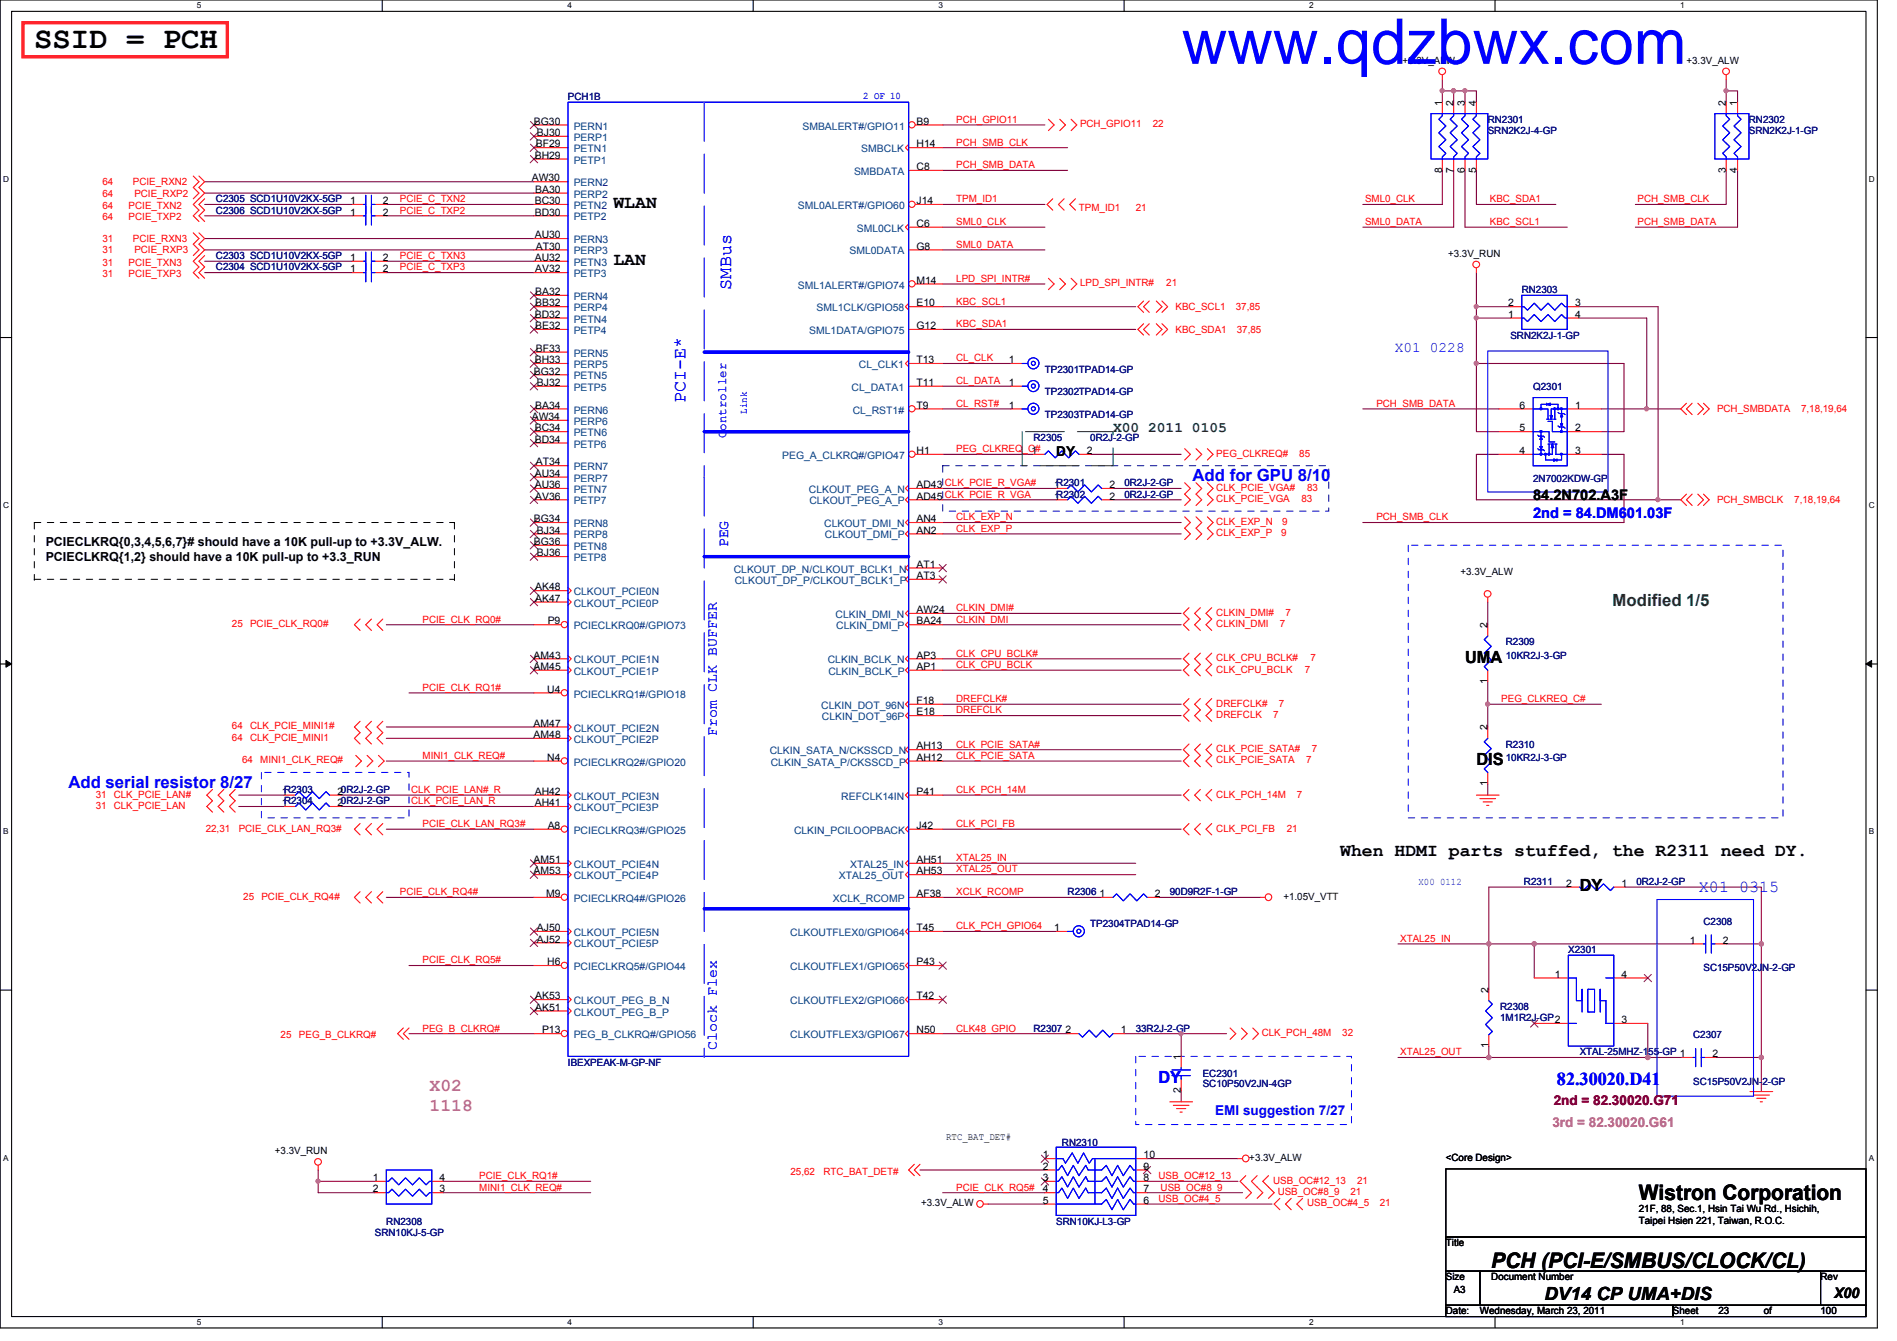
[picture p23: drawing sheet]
<svg xmlns="http://www.w3.org/2000/svg" width="297mm" height="210mm" viewBox="0 0 297 210" stroke-linecap="round" stroke-linejoin="round" font-family="sans-serif">
<defs><g id="words">
<text font-size="9.9" fill="#00f" x="185" y="10">www.qdzbwx.com</text>
<text font-size="4.8" x="5.4" y="7.6">SSID = PCH</text>
<g font-size="3.3">
<text x="256.6" y="187.9">Wistron Corporation</text>
<text x="233.5" y="198.5">PCH (PCI-E/SMBUS/CLOCK/CL)</text>
</g>
<g font-size="2.8">
<text x="96.1" y="32.6">WLAN</text>
<text x="96.1" y="41.5">LAN</text>
<text x="209.8" y="133.9">When HDMI parts stuffed, the R2311 need DY.</text>
<text x="241.8" y="203.5">DV14 CP UMA+DIS</text>
</g>
<g font-size="2.8" fill="#00f">
<text x="114.5" y="45.3" transform="rotate(-90 114.5 45.3)">SMBus</text>
<text x="107.4" y="63.1" transform="rotate(-90 107.4 63.1)">PCI-E*</text>
<text x="243.8" y="169.9">82.30020.D41</text>
</g>
<g font-size="2.8" fill="#f0f">
<text x="67.3" y="170.7">X02</text>
<text x="67.3" y="173.9">1118</text>
</g>
<g font-size="2.6" fill="#00f">
<text x="186.7" y="75.3">Add for GPU 8/10</text>
<text x="10.7" y="123.3">Add serial resistor 8/27</text>
<text x="266" y="139.6">X01 0315</text>
<text x="181.4" y="169.5">DY</text>
</g>
<text font-size="2.6" fill="#008000" x="252.5" y="94.9">Modified 1/5</text>
<g font-size="2.6">
<text x="229.4" y="103.8">UMA</text>
<text x="231.2" y="119.8">DIS</text>
<text x="247.4" y="139.5">DY</text>
</g>
<g font-size="2.3" fill="#00f">
<text x="218.4" y="55">X01 0228</text>
<text x="240.1" y="81.1">2nd = 84.DM601.03F</text>
<text x="114" y="85.7" transform="rotate(-90 114 85.7)">PEG</text>
<text x="112.2" y="115.2" transform="rotate(-90 112.2 115.2)">From CLK BUFFER</text>
<text x="112.2" y="164.3" transform="rotate(-90 112.2 164.3)">Clock Flex</text>
</g>
<text font-size="2.3" fill="#008000" x="174.3" y="67.6">X00 2011 0105</text>
<g font-size="2.3">
<text x="240.1" y="78.2">84.2N702.A3F</text>
<text x="287.2" y="203.2">X00</text>
</g>
<text font-size="2.1" x="165.4" y="71.3">DY</text>
<text font-size="2.1" fill="#800000" x="243.3" y="173">2nd = 82.30020.G71</text>
<text font-size="2.1" fill="#00f" x="190.3" y="174.5">EMI suggestion 7/27</text>
<text font-size="2.1" fill="#f0f" x="243.1" y="176.4">3rd = 82.30020.G61</text>
<text font-size="1.9" fill="#00f" x="113.7" y="68.6" transform="rotate(-90 113.7 68.6)">Controller</text>
<g font-size="1.9">
<text x="7.2" y="85.4">PCIECLKRQ{0,3,4,5,6,7}# should have a 10K pull-up to +3.3V_ALW.</text>
<text x="7.2" y="87.8">PCIECLKRQ{1,2} should have a 10K pull-up to +3.3_RUN</text>
</g>
<g font-size="1.6">
<text x="219.6" y="10">+3.3V_ALW</text>
<text x="264.1" y="10">+3.3V_ALW</text>
<text x="225.8" y="16.6" transform="rotate(-90 225.8 16.6)">1</text>
<text x="227.6" y="16.6" transform="rotate(-90 227.6 16.6)">2</text>
<text x="229.4" y="16.6" transform="rotate(-90 229.4 16.6)">3</text>
<text x="231.1" y="16.6" transform="rotate(-90 231.1 16.6)">4</text>
<text x="270.3" y="16.6" transform="rotate(-90 270.3 16.6)">2</text>
<text x="272" y="16.6" transform="rotate(-90 272 16.6)">1</text>
<text x="83.6" y="19.5">BG30</text>
<text x="83.9" y="23.1">BF29</text>
<text x="84.1" y="21.3">BJ30</text>
<text x="143.5" y="23.1">H14</text>
<text x="143.5" y="19.5">B9</text>
<text x="83.3" y="28.4">AW30</text>
<text x="83.7" y="24.8">BH29</text>
<text x="143.5" y="26.6">C8</text>
<text x="225.8" y="27" transform="rotate(-90 225.8 27)">8</text>
<text x="227.6" y="27" transform="rotate(-90 227.6 27)">7</text>
<text x="229.4" y="27" transform="rotate(-90 229.4 27)">6</text>
<text x="231.1" y="27" transform="rotate(-90 231.1 27)">5</text>
<text x="270.3" y="27" transform="rotate(-90 270.3 27)">3</text>
<text x="272" y="27" transform="rotate(-90 272 27)">4</text>
<text x="54.8" y="32">1</text>
<text x="54.8" y="33.7">1</text>
<text x="59.9" y="32">2</text>
<text x="59.9" y="33.7">2</text>
<text x="83.7" y="32">BC30</text>
<text x="83.7" y="33.7">BD30</text>
<text x="83.8" y="30.2">BA30</text>
<text x="143.5" y="35.5">C6</text>
<text x="143.5" y="32">J14</text>
<text x="54.8" y="40.9">1</text>
<text x="59.9" y="40.9">2</text>
<text x="83.7" y="37.3">AU30</text>
<text x="83.7" y="40.9">AU32</text>
<text x="83.9" y="39.1">AT30</text>
<text x="143.5" y="39.1">G8</text>
<text x="226.7" y="40.2">+3.3V_RUN</text>
<text x="54.8" y="42.6">1</text>
<text x="59.9" y="42.6">2</text>
<text x="83.8" y="46.2">BA32</text>
<text x="83.8" y="48">BB32</text>
<text x="83.8" y="42.6">AV32</text>
<text x="143.5" y="48">E10</text>
<text x="143.5" y="44.4">M14</text>
<text x="236.2" y="48">2</text>
<text x="246.6" y="48">3</text>
<text x="83.7" y="49.7">BD32</text>
<text x="83.8" y="51.5">BE32</text>
<text x="143.5" y="51.5">G12</text>
<text x="236.2" y="49.7">1</text>
<text x="246.6" y="49.7">4</text>
<text x="83.6" y="58.6">BG32</text>
<text x="83.7" y="56.9">BH33</text>
<text x="83.9" y="55.1">BF33</text>
<text x="143.5" y="56.9">T13</text>
<text x="157.9" y="56.9">1</text>
<text x="83.3" y="65.7">AW34</text>
<text x="83.8" y="64">BA34</text>
<text x="84.1" y="60.4">BJ32</text>
<text x="143.5" y="60.4">T11</text>
<text x="143.5" y="64">T9</text>
<text x="157.9" y="60.4">1</text>
<text x="157.9" y="64">1</text>
<text x="238" y="64">6</text>
<text x="246.6" y="64">1</text>
<text x="83.7" y="67.5">BC34</text>
<text x="83.7" y="69.3">BD34</text>
<text x="143.5" y="71.1">H1</text>
<text x="161.5" y="71.1">1</text>
<text x="170.2" y="71.1">2</text>
<text x="238" y="71.1">4</text>
<text x="238" y="67.5">5</text>
<text x="246.6" y="67.5">2</text>
<text x="246.6" y="71.1">3</text>
<text x="83.7" y="74.6">AU34</text>
<text x="83.7" y="76.4">AU36</text>
<text x="83.9" y="72.9">AT34</text>
<text x="143.5" y="76.4">AD43</text>
<text x="165.1" y="76.4">1R2301</text>
<text x="173.7" y="76.4">2</text>
<text x="83.6" y="81.7">BG34</text>
<text x="83.8" y="78.2">AV36</text>
<text x="84.1" y="83.5">BJ34</text>
<text x="143.5" y="83.5">AN2</text>
<text x="143.5" y="78.2">AD45</text>
<text x="143.5" y="81.7">AN4</text>
<text x="165.1" y="78.2">1R2302</text>
<text x="173.7" y="78.2">2</text>
<text x="83.6" y="85.3">BG36</text>
<text x="84.1" y="87.1">BJ36</text>
<text x="143.5" y="88.9">AT1</text>
<text x="83.8" y="92.4">AK48</text>
<text x="83.8" y="94.2">AK47</text>
<text x="143.5" y="96">AW24</text>
<text x="143.5" y="90.6">AT3</text>
<text x="228.7" y="90">+3.3V_ALW</text>
<text x="85.8" y="97.7">P9</text>
<text x="143.5" y="97.7">BA24</text>
<text x="232.9" y="98.3" transform="rotate(-90 232.9 98.3)">2</text>
<text x="83.6" y="103.1">AM43</text>
<text x="83.6" y="104.9">AM45</text>
<text x="143.5" y="104.9">AP1</text>
<text x="143.5" y="103.1">AP3</text>
<text x="232.9" y="107" transform="rotate(-90 232.9 107)">1</text>
<text x="83.6" y="113.7">AM47</text>
<text x="85.7" y="108.4">U4</text>
<text x="143.5" y="112">E18</text>
<text x="143.5" y="110.2">F18</text>
<text x="83.6" y="115.5">AM48</text>
<text x="85.7" y="119.1">N4</text>
<text x="143.5" y="119.1">AH12</text>
<text x="143.5" y="117.3">AH13</text>
<text x="232.9" y="114.3" transform="rotate(-90 232.9 114.3)">2</text>
<text x="44.2" y="124.4">1R2303</text>
<text x="52.8" y="124.4">20R2J-2-GP</text>
<text x="83.7" y="124.4">AH42</text>
<text x="143.5" y="124.4">P41</text>
<text x="232.9" y="123" transform="rotate(-90 232.9 123)">1</text>
<text x="44.2" y="126.2">1R2304</text>
<text x="52.8" y="126.2">20R2J-2-GP</text>
<text x="83.7" y="126.2">AH41</text>
<text x="85.8" y="129.8">A8</text>
<text x="143.5" y="129.8">J42</text>
<text x="83.6" y="135.1">AM51</text>
<text x="83.6" y="136.9">AM53</text>
<text x="143.5" y="135.1">AH51</text>
<text x="143.5" y="136.9">AH53</text>
<text x="85.5" y="140.4">M9</text>
<text x="143.5" y="140.4">AF38</text>
<text x="172.2" y="140.4">1</text>
<text x="180.8" y="140.4">2</text>
<text x="201" y="140.8">+1.05V_VTT</text>
<text x="245.2" y="138.8">2</text>
<text x="253.9" y="138.8">1</text>
<text x="84.1" y="145.8">AJ50</text>
<text x="84.1" y="147.5">AJ52</text>
<text x="143.5" y="145.8">T45</text>
<text x="165.1" y="145.8">1</text>
<text x="264.6" y="147.7">1</text>
<text x="269.7" y="147.7">2</text>
<text x="85.7" y="151.1">H6</text>
<text x="143.5" y="151.1">P43</text>
<text x="233.1" y="155.4" transform="rotate(-90 233.1 155.4)">2</text>
<text x="243.5" y="153">1</text>
<text x="253.9" y="153">4</text>
<text x="83.8" y="158.2">AK51</text>
<text x="83.8" y="156.4">AK53</text>
<text x="84.9" y="161.8">P13</text>
<text x="143.5" y="156.4">T42</text>
<text x="143.5" y="161.8">N50</text>
<text x="166.8" y="161.8">2</text>
<text x="175.5" y="161.8">1</text>
<text x="253.9" y="160.1">3</text>
<text x="184.9" y="165.9" transform="rotate(-90 184.9 165.9)">1</text>
<text x="233.1" y="164.1" transform="rotate(-90 233.1 164.1)">1</text>
<text x="268.1" y="165.5">2</text>
<text x="184.9" y="171" transform="rotate(-90 184.9 171)">2</text>
<text x="148.2" y="178.5">RTC_BAT_DET#</text>
<text x="43" y="180.7">+3.3V_RUN</text>
<text x="58.4" y="184.9">1</text>
<text x="68.8" y="184.9">4</text>
<text x="163.3" y="181.3">1</text>
<text x="163.3" y="183.1">2</text>
<text x="163.3" y="184.9">3</text>
<text x="179.1" y="184.9">8</text>
<text x="179.1" y="183.1">9</text>
<text x="179.1" y="181.3">10</text>
<text x="195.6" y="181.7">+3.3V_ALW</text>
<text x="226.4" y="181.7">&lt;Core Design&gt;</text>
<text x="58.4" y="186.6">2</text>
<text x="68.8" y="186.6">3</text>
<text x="144.2" y="188.8">+3.3V_ALW</text>
<text x="163.3" y="186.6">4</text>
<text x="163.3" y="188.4">5</text>
<text x="179.1" y="188.4">6</text>
<text x="179.1" y="186.6">7</text>
<text x="256.6" y="189.7">21F, 88, Sec.1, Hsin Tai Wu Rd., Hsichih,</text>
<text x="256.6" y="191.6">Taipei Hsien 221, Taiwan, R.O.C.</text>
<text x="226.4" y="195.1">Title</text>
<text x="226.4" y="200.4">Size</text>
<text x="227.6" y="202.4">A3</text>
<text x="233.5" y="200.4">Document Number</text>
<text x="285.1" y="200.4">Rev</text>
<text x="226.4" y="205.7">Date:</text>
<text x="231.7" y="205.7">Wednesday, March 23, 2011</text>
<text x="262" y="205.7">Sheet</text>
<text x="269.1" y="205.7">23</text>
<text x="276.2" y="205.7">of</text>
<text x="285.1" y="205.7">100</text>
</g>
<g font-size="1.6" fill="#000080">
<text x="88.9" y="15.7">PCH1B</text>
<text x="233" y="19.2">RN2301</text>
<text x="233" y="21">SRN2K2J-4-GP</text>
<text x="273.9" y="19.2">RN2302</text>
<text x="273.9" y="21">SRN2K2J-1-GP</text>
<text x="33.8" y="31.7">C2305 SCD1U10V2KX-5GP</text>
<text x="33.8" y="33.4">C2306 SCD1U10V2KX-5GP</text>
<text x="33.8" y="40.6">C2303 SCD1U10V2KX-5GP</text>
<text x="33.8" y="42.3">C2304 SCD1U10V2KX-5GP</text>
<text x="238.3" y="45.9">RN2303</text>
<text x="236.5" y="53">SRN2K2J-1-GP</text>
<text x="163.6" y="58.3">TP2301TPAD14-GP</text>
<text x="163.6" y="61.9">TP2302TPAD14-GP</text>
<text x="163.6" y="65.4">TP2303TPAD14-GP</text>
<text x="240.1" y="61">Q2301</text>
<text x="161.8" y="69">R2305</text>
<text x="170.7" y="69">0R2J-2-GP</text>
<text x="176.1" y="76.1">0R2J-2-GP</text>
<text x="176.1" y="77.9">0R2J-2-GP</text>
<text x="240.1" y="75.4">2N7002KDW-GP</text>
<text x="235.8" y="101">R2309</text>
<text x="235.8" y="103.1">10KR2J-3-GP</text>
<text x="235.8" y="117">R2310</text>
<text x="235.8" y="119.1">10KR2J-3-GP</text>
<text x="167.2" y="140.1">R2306</text>
<text x="183.2" y="140.1">90D9R2F-1-GP</text>
<text x="238.6" y="138.5">R2311</text>
<text x="256.2" y="138.5">0R2J-2-GP</text>
<text x="170.7" y="145.1">TP2304TPAD14-GP</text>
<text x="245.6" y="149.2">X2301</text>
<text x="266.7" y="144.7">C2308</text>
<text x="266.7" y="152">SC15P50V2JN-2-GP</text>
<text x="161.8" y="161.5">R2307</text>
<text x="177.8" y="161.5">33R2J-2-GP</text>
<text x="234.9" y="158.1">R2308</text>
<text x="234.9" y="159.9">1M1R2J-GP2</text>
<text x="88.9" y="166.8">IBEXPEAK-M-GP-NF</text>
<text x="247.4" y="165.2">XTAL-25MHZ-155-GP 1</text>
<text x="265.1" y="162.5">C2307</text>
<text x="188.3" y="168.6">EC2301</text>
<text x="188.3" y="170.2">SC10P50V2JN-4GP</text>
<text x="265.1" y="169.8">SC15P50V2JN-2-GP</text>
<text x="166.3" y="179.4">RN2310</text>
<text x="60.5" y="191.7">RN2308</text>
<text x="165.4" y="191.7">SRN10KJ-L3-GP</text>
<text x="58.7" y="193.5">SRN10KJ-5-GP</text>
</g>
<g font-size="1.6" fill="#00f">
<text x="135.2" y="15.5">2 OF 10</text>
<text x="117" y="64.7" transform="rotate(-90 117 64.7)">Link</text>
<text x="222.1" y="138.5">X00 0112</text>
</g>
<g font-size="1.6" fill="#004080">
<text x="89.8" y="20.3">PERN1</text>
<text x="89.8" y="22.1">PERP1</text>
<text x="89.8" y="23.8">PETN1</text>
<text x="125.6" y="20.3">SMBALERT#/GPIO11</text>
<text x="134.9" y="23.8">SMBCLK</text>
<text x="89.8" y="29.2">PERN2</text>
<text x="89.8" y="25.6">PETP1</text>
<text x="133.7" y="27.4">SMBDATA</text>
<text x="89.8" y="30.9">PERP2</text>
<text x="89.8" y="32.7">PETN2</text>
<text x="89.8" y="34.5">PETP2</text>
<text x="124.9" y="32.7">SML0ALERT#/GPIO60</text>
<text x="89.8" y="38.1">PERN3</text>
<text x="89.8" y="39.8">PERP3</text>
<text x="89.8" y="41.6">PETN3</text>
<text x="133" y="39.8">SML0DATA</text>
<text x="134.2" y="36.3">SML0CLK</text>
<text x="89.8" y="46.9">PERN4</text>
<text x="89.8" y="43.4">PETP3</text>
<text x="124.9" y="45.2">SML1ALERT#/GPIO74</text>
<text x="89.8" y="48.7">PERP4</text>
<text x="89.8" y="50.5">PETN4</text>
<text x="89.8" y="52.3">PETP4</text>
<text x="126.7" y="52.3">SML1DATA/GPIO75</text>
<text x="127.8" y="48.7">SML1CLK/GPIO58</text>
<text x="89.8" y="55.8">PERN5</text>
<text x="89.8" y="57.6">PERP5</text>
<text x="89.8" y="59.4">PETN5</text>
<text x="134.5" y="57.6">CL_CLK1</text>
<text x="89.8" y="64.7">PERN6</text>
<text x="89.8" y="61.2">PETP5</text>
<text x="133.3" y="61.2">CL_DATA1</text>
<text x="133.5" y="64.7">CL_RST1#</text>
<text x="89.8" y="66.5">PERP6</text>
<text x="89.8" y="68.3">PETN6</text>
<text x="89.8" y="70.1">PETP6</text>
<text x="122.5" y="71.8">PEG_A_CLKRQ#/GPIO47</text>
<text x="89.8" y="73.6">PERN7</text>
<text x="89.8" y="75.4">PERP7</text>
<text x="89.8" y="77.2">PETN7</text>
<text x="126.7" y="77.2">CLKOUT_PEG_A_N</text>
<text x="89.8" y="82.5">PERN8</text>
<text x="89.8" y="79">PETP7</text>
<text x="126.7" y="79">CLKOUT_PEG_A_P</text>
<text x="129.1" y="82.5">CLKOUT_DMI_N</text>
<text x="89.8" y="84.3">PERP8</text>
<text x="89.8" y="86.1">PETN8</text>
<text x="89.8" y="87.8">PETP8</text>
<text x="114.9" y="89.6">CLKOUT_DP_N/CLKOUT_BCLK1_N</text>
<text x="129.2" y="84.3">CLKOUT_DMI_P</text>
<text x="89.8" y="93.2">CLKOUT_PCIE0N</text>
<text x="89.8" y="95">CLKOUT_PCIE0P</text>
<text x="115.1" y="91.4">CLKOUT_DP_P/CLKOUT_BCLK1_P</text>
<text x="89.8" y="98.5">PCIECLKRQ0#/GPIO73</text>
<text x="130.8" y="96.7">CLKIN_DMI_N</text>
<text x="130.9" y="98.5">CLKIN_DMI_P</text>
<text x="89.8" y="103.8">CLKOUT_PCIE1N</text>
<text x="89.8" y="105.6">CLKOUT_PCIE1P</text>
<text x="129.6" y="103.8">CLKIN_BCLK_N</text>
<text x="129.7" y="105.6">CLKIN_BCLK_P</text>
<text x="89.8" y="109.2">PCIECLKRQ1#/GPIO18</text>
<text x="128.6" y="111">CLKIN_DOT_96N</text>
<text x="128.7" y="112.7">CLKIN_DOT_96P</text>
<text x="89.8" y="114.5">CLKOUT_PCIE2N</text>
<text x="89.8" y="116.3">CLKOUT_PCIE2P</text>
<text x="89.8" y="119.8">PCIECLKRQ2#/GPIO20</text>
<text x="120.5" y="118.1">CLKIN_SATA_N/CKSSCD_N</text>
<text x="120.7" y="119.8">CLKIN_SATA_P/CKSSCD_P</text>
<text x="89.8" y="125.2">CLKOUT_PCIE3N</text>
<text x="131.7" y="125.2">REFCLK14IN</text>
<text x="89.8" y="127">CLKOUT_PCIE3P</text>
<text x="89.8" y="130.5">PCIECLKRQ3#/GPIO25</text>
<text x="124.3" y="130.5">CLKIN_PCILOOPBACK</text>
<text x="89.8" y="135.8">CLKOUT_PCIE4N</text>
<text x="89.8" y="137.6">CLKOUT_PCIE4P</text>
<text x="131.4" y="137.6">XTAL25_OUT</text>
<text x="133.1" y="135.8">XTAL25_IN</text>
<text x="89.8" y="141.2">PCIECLKRQ4#/GPIO26</text>
<text x="130.4" y="141.2">XCLK_RCOMP</text>
<text x="89.8" y="146.5">CLKOUT_PCIE5N</text>
<text x="89.8" y="148.3">CLKOUT_PCIE5P</text>
<text x="123.7" y="146.5">CLKOUTFLEX0/GPIO64</text>
<text x="89.8" y="151.8">PCIECLKRQ5#/GPIO44</text>
<text x="123.7" y="151.8">CLKOUTFLEX1/GPIO65</text>
<text x="89.8" y="159">CLKOUT_PEG_B_P</text>
<text x="89.8" y="157.2">CLKOUT_PEG_B_N</text>
<text x="123.7" y="157.2">CLKOUTFLEX2/GPIO66</text>
<text x="89.8" y="162.5">PEG_B_CLKRQ#/GPIO56</text>
<text x="123.7" y="162.5">CLKOUTFLEX3/GPIO67</text>
</g>
<g font-size="1.6" fill="#f00">
<text x="149.7" y="22.8">PCH_SMB_CLK</text>
<text x="149.7" y="19.2">PCH_GPIO11</text>
<text x="169.1" y="19.9">PCH_GPIO11</text>
<text x="180.5" y="19.9">22</text>
<text x="16" y="29">64</text>
<text x="20.8" y="29">PCIE_RXN2</text>
<text x="149.7" y="26.3">PCH_SMB_DATA</text>
<text x="16" y="30.8">64</text>
<text x="16" y="32.7">64</text>
<text x="16" y="34.5">64</text>
<text x="20.1" y="32.7">PCIE_TXN2</text>
<text x="20.1" y="34.5">PCIE_TXP2</text>
<text x="21" y="30.8">PCIE_RXP2</text>
<text x="62.6" y="33.4">PCIE_C_TXP2</text>
<text x="62.6" y="31.7">PCIE_C_TXN2</text>
<text x="149.7" y="31.7">TPM_ID1</text>
<text x="149.7" y="35.2">SML0_CLK</text>
<text x="168.9" y="33.1">TPM_ID1</text>
<text x="177.8" y="33.1">21</text>
<text x="213.7" y="35.2">SML0_DATA</text>
<text x="213.7" y="31.7">SML0_CLK</text>
<text x="233.3" y="35.2">KBC_SCL1</text>
<text x="233.3" y="31.7">KBC_SDA1</text>
<text x="256.4" y="35.2">PCH_SMB_DATA</text>
<text x="256.4" y="31.7">PCH_SMB_CLK</text>
<text x="16" y="39.7">31</text>
<text x="16" y="37.9">31</text>
<text x="16" y="41.6">31</text>
<text x="20.1" y="41.6">PCIE_TXN3</text>
<text x="20.8" y="37.9">PCIE_RXN3</text>
<text x="21" y="39.7">PCIE_RXP3</text>
<text x="62.6" y="40.6">PCIE_C_TXN3</text>
<text x="149.7" y="38.8">SML0_DATA</text>
<text x="16" y="43.4">31</text>
<text x="20.1" y="43.4">PCIE_TXP3</text>
<text x="62.6" y="42.3">PCIE_C_TXP3</text>
<text x="149.7" y="44.1">LPD_SPI_INTR#</text>
<text x="149.7" y="47.7">KBC_SCL1</text>
<text x="169.1" y="44.8">LPD_SPI_INTR#</text>
<text x="182.6" y="44.8">21</text>
<text x="149.7" y="51.2">KBC_SDA1</text>
<text x="184.1" y="52.1">KBC_SDA1</text>
<text x="184.1" y="48.6">KBC_SCL1</text>
<text x="193.5" y="48.6">37,85</text>
<text x="193.7" y="52.1">37,85</text>
<text x="149.7" y="56.6">CL_CLK</text>
<text x="149.7" y="60.1">CL_DATA</text>
<text x="149.7" y="63.7">CL_RST#</text>
<text x="215.5" y="63.7">PCH_SMB_DATA</text>
<text x="268.9" y="64.6">PCH_SMBDATA</text>
<text x="282" y="64.6">7,18,19,64</text>
<text x="149.7" y="70.8">PEG_CLKREQ_C#</text>
<text x="190.5" y="71.5">PEG_CLKREQ#</text>
<text x="203.4" y="71.5">85</text>
<text x="148" y="76.1">CLK_PCIE_R_VGA#</text>
<text x="148" y="77.9">CLK_PCIE_R_VGA</text>
<text x="190.5" y="76.8">CLK_PCIE_VGA#</text>
<text x="204.7" y="76.8">83</text>
<text x="149.7" y="81.4">CLK_EXP_N</text>
<text x="149.7" y="83.2">CLK_EXP_P</text>
<text x="190.5" y="82.2">CLK_EXP_N</text>
<text x="190.5" y="83.9">CLK_EXP_P</text>
<text x="190.5" y="78.6">CLK_PCIE_VGA</text>
<text x="200.6" y="83.9">9</text>
<text x="200.8" y="82.2">9</text>
<text x="203.8" y="78.6">83</text>
<text x="215.5" y="81.4">PCH_SMB_CLK</text>
<text x="268.9" y="78.8">PCH_SMBCLK</text>
<text x="281" y="78.8">7,18,19,64</text>
<text x="149.7" y="95.7">CLKIN_DMI#</text>
<text x="36.3" y="98.2">25</text>
<text x="39.2" y="98.2">PCIE_CLK_RQ0#</text>
<text x="66.2" y="97.5">PCIE_CLK_RQ0#</text>
<text x="149.7" y="97.5">CLKIN_DMI</text>
<text x="190.5" y="98.2">CLKIN_DMI</text>
<text x="190.5" y="96.4">CLKIN_DMI#</text>
<text x="200.4" y="98.2">7</text>
<text x="201.3" y="96.4">7</text>
<text x="149.7" y="104.6">CLK_CPU_BCLK</text>
<text x="149.7" y="102.8">CLK_CPU_BCLK#</text>
<text x="190.5" y="105.3">CLK_CPU_BCLK</text>
<text x="190.5" y="103.5">CLK_CPU_BCLK#</text>
<text x="204.3" y="105.3">7</text>
<text x="205.2" y="103.5">7</text>
<text x="66.2" y="108.1">PCIE_CLK_RQ1#</text>
<text x="149.7" y="111.7">DREFCLK</text>
<text x="149.7" y="109.9">DREFCLK#</text>
<text x="190.5" y="112.4">DREFCLK</text>
<text x="190.5" y="110.6">DREFCLK#</text>
<text x="199.3" y="112.4">7</text>
<text x="200.2" y="110.6">7</text>
<text x="235.1" y="109.9">PEG_CLKREQ_C#</text>
<text x="36.3" y="114.2">64</text>
<text x="36.3" y="116">64</text>
<text x="37.9" y="119.5">64</text>
<text x="39.2" y="114.2">CLK_PCIE_MINI1#</text>
<text x="39.2" y="116">CLK_PCIE_MINI1</text>
<text x="40.8" y="119.5">MINI1_CLK_REQ#</text>
<text x="66.2" y="118.8">MINI1_CLK_REQ#</text>
<text x="149.7" y="118.8">CLK_PCIE_SATA</text>
<text x="149.7" y="117">CLK_PCIE_SATA#</text>
<text x="190.5" y="119.5">CLK_PCIE_SATA</text>
<text x="190.5" y="117.7">CLK_PCIE_SATA#</text>
<text x="204.5" y="119.5">7</text>
<text x="205.4" y="117.7">7</text>
<text x="15" y="124.8">31</text>
<text x="17.8" y="124.8">CLK_PCIE_LAN#</text>
<text x="64.4" y="124.1">CLK_PCIE_LAN#_R</text>
<text x="64.4" y="125.9">CLK_PCIE_LAN_R</text>
<text x="149.7" y="124.1">CLK_PCH_14M</text>
<text x="190.5" y="124.8">CLK_PCH_14M</text>
<text x="203.1" y="124.8">7</text>
<text x="15" y="126.6">31</text>
<text x="17.8" y="126.6">CLK_PCIE_LAN</text>
<text x="32.2" y="130.2">22,31</text>
<text x="37.4" y="130.2">PCIE_CLK_LAN_RQ3#</text>
<text x="66.2" y="129.5">PCIE_CLK_LAN_RQ3#</text>
<text x="149.7" y="129.5">CLK_PCI_FB</text>
<text x="190.5" y="130.2">CLK_PCI_FB</text>
<text x="201.5" y="130.2">21</text>
<text x="149.7" y="134.8">XTAL25_IN</text>
<text x="149.7" y="136.6">XTAL25_OUT</text>
<text x="38.1" y="140.8">25</text>
<text x="40.9" y="140.8">PCIE_CLK_RQ4#</text>
<text x="62.6" y="140.1">PCIE_CLK_RQ4#</text>
<text x="149.7" y="140.1">XCLK_RCOMP</text>
<text x="149.7" y="145.5">CLK_PCH_GPIO64</text>
<text x="219.2" y="147.4">XTAL25_IN</text>
<text x="66.2" y="150.8">PCIE_CLK_RQ5#</text>
<text x="66.2" y="161.5">PEG_B_CLKRQ#</text>
<text x="149.7" y="161.5">CLK48_GPIO</text>
<text x="43.9" y="162.5">25</text>
<text x="46.8" y="162.5">PEG_B_CLKRQ#</text>
<text x="197.6" y="162.2">CLK_PCH_48M</text>
<text x="210.2" y="162.2">32</text>
<text x="219.2" y="165.2">XTAL25_OUT</text>
<text x="75.1" y="184.6">PCIE_CLK_RQ1#</text>
<text x="123.8" y="183.9">25,62</text>
<text x="128.9" y="183.9">RTC_BAT_DET#</text>
<text x="181.4" y="184.6">USB_OC#12_13</text>
<text x="199.3" y="185.3">USB_OC#12_13</text>
<text x="212.5" y="185.3">21</text>
<text x="75.1" y="186.4">MINI1_CLK_REQ#</text>
<text x="149.7" y="186.4">PCIE_CLK_RQ5#</text>
<text x="181.4" y="188.1">USB_OC#4_5</text>
<text x="181.7" y="186.4">USB_OC#8_9</text>
<text x="200.1" y="187.1">USB_OC#8_9</text>
<text x="204.7" y="188.8">USB_OC#4_5</text>
<text x="211.5" y="187.1">21</text>
<text x="216.1" y="188.8">21</text>
</g>
<g font-size="1.3">
<text x="30.8" y="1.3">5</text>
<text x="88.9" y="1.3">4</text>
<text x="146.9" y="1.3">3</text>
<text x="205" y="1.3">2</text>
<text x="263.1" y="1.3">1</text>
<text x=".5" y="28.4">D</text>
<text x="292.6" y="28.4">D</text>
<text x=".5" y="79.5">C</text>
<text x="292.6" y="79.5">C</text>
<text x=".5" y="130.6">B</text>
<text x="292.6" y="130.6">B</text>
<text x=".5" y="181.7">A</text>
<text x="292.6" y="181.7">A</text>
<text x="30.8" y="207.4">5</text>
<text x="88.9" y="207.4">4</text>
<text x="146.9" y="207.4">3</text>
<text x="205" y="207.4">2</text>
<text x="263.1" y="207.4">1</text>
</g>
</g></defs>
<path d="M0 0h294v207.9h-294zM1.8 1.8h290.4v204.3h-290.4z" fill="none" stroke="#000" stroke-width=".17"/>
<g fill="#fff">
<path d="M30.8 .2h.7v1.4h-.7z"/>
<path d="M30.8 206.2h.7v1.4h-.7z"/>
</g>
<path d="M59.9 0v1.8M59.9 206.1v1.8" fill="none" stroke="#000" stroke-width=".17"/>
<g fill="#fff">
<path d="M88.9 .2h.6v1.4h-.6z"/>
<path d="M88.9 206.2h.6v1.4h-.6z"/>
</g>
<path d="M117.9 0v1.8M117.9 206.1v1.8" fill="none" stroke="#000" stroke-width=".17"/>
<g fill="#fff">
<path d="M146.9 .2h.7v1.4h-.7z"/>
<path d="M146.9 206.2h.7v1.4h-.7z"/>
</g>
<path d="M176 0v1.8M176 206.1v1.8" fill="none" stroke="#000" stroke-width=".17"/>
<g fill="#fff">
<path d="M205 .2h.7v1.4h-.7z"/>
<path d="M205 206.2h.7v1.4h-.7z"/>
</g>
<path d="M234.1 0v1.8M234.1 206.1v1.8" fill="none" stroke="#000" stroke-width=".17"/>
<g fill="#fff">
<path d="M263.1 .2h.7v1.4h-.7z"/>
<path d="M263.1 206.2h.7v1.4h-.7z"/>
<path d="M.5 27.3h.9v1.4h-.9z"/>
<path d="M292.6 27.3h.9v1.4h-.9z"/>
<path d="M.5 78.4h.9v1.4h-.9z"/>
<path d="M292.6 78.4h.9v1.4h-.9z"/>
</g>
<path d="M0 52.8h1.8M292.2 52.8h1.8" fill="none" stroke="#000" stroke-width=".17"/>
<g fill="#fff">
<path d="M.5 129.5h.8v1.4h-.8z"/>
<path d="M292.6 129.5h.9v1.4h-.9z"/>
</g>
<path d="M0 103.9h1.8M292.2 103.9h1.8" fill="none" stroke="#000" stroke-width=".17"/>
<path d="M.9 103.4l.9 .5-.9 .5zM292.2 103.9l.9-.5v1z" fill="#000"/>
<path d="M.9 103.4l.9 .5-.9 .5zM292.2 103.9l.9-.5v1z" fill="none" stroke="#000" stroke-width=".16"/>
<g fill="#fff">
<path d="M.5 180.5h.8v1.4h-.8z"/>
<path d="M292.6 180.5h.9v1.4h-.9z"/>
</g>
<path d="M0 155h1.8M292.2 155h1.8" fill="none" stroke="#000" stroke-width=".17"/>
<g fill="none" stroke="#800040" stroke-width=".17">
<path d="M147.6 19.6h16M270.3 14.2v1.8M147.6 26.7h19.6M147.6 23.1h19.6M147.6 32h16M147.6 44.4h16M147.6 48h30.2M147.6 51.6h30.2M147.6 71.1h14.2M147.6 81.8h37.4M147.6 83.6h37.4M147.6 135.1h30.2"/>
<path d="M147.6 124.5h37.4M147.6 129.8h37.4M147.6 140.5h24.9M181.4 140.5h16"/>
</g>
<circle cx="270.3" cy="14.2" r=".32" fill="#f0f"/>
<circle cx="270.3" cy="14.2" r=".32" fill="none" stroke="#f0f" stroke-width=".17"/>
<path d="M225.8 14.2v1.8M270.3 14.2h1.8v1.8M147.6 35.6h16M147.6 39.1h16M270.3 26.7v5.3h-14.2M272.1 26.7v8.9h-16M147.6 56.9h10.7M147.6 60.5h10.7M147.6 64h10.7M147.6 145.8h17.8M147.6 161.8h19.6" fill="none" stroke="#800040" stroke-width=".17"/>
<circle cx="225.8" cy="14.2" r=".32" fill="#f0f"/>
<circle cx="225.8" cy="14.2" r=".32" fill="none" stroke="#f0f" stroke-width=".17"/>
<path d="M227.6 14.2v1.8" fill="none" stroke="#800040" stroke-width=".17"/>
<circle cx="227.6" cy="14.2" r=".32" fill="#f0f"/>
<circle cx="227.6" cy="14.2" r=".32" fill="none" stroke="#f0f" stroke-width=".17"/>
<path d="M227.6 14.2h1.8v1.8M229.4 14.2h1.8v1.8" fill="none" stroke="#800040" stroke-width=".17"/>
<circle cx="229.4" cy="14.2" r=".32" fill="#f0f"/>
<circle cx="229.4" cy="14.2" r=".32" fill="none" stroke="#f0f" stroke-width=".17"/>
<path d="M259.6 78.2h3.6M147.6 96h37.4M147.6 97.8h37.4M147.6 119.1h37.4M147.6 117.3h37.4M147.6 112h37.4M147.6 110.2h37.4M147.6 104.9h37.4M147.6 103.1h37.4" fill="none" stroke="#800040" stroke-width=".17"/>
<circle cx="259.6" cy="78.2" r=".32" fill="#f0f"/>
<circle cx="259.6" cy="78.2" r=".32" fill="none" stroke="#f0f" stroke-width=".17"/>
<path d="M231.2 56.9v10.7h3.5M254.3 56.9v10.7h-3.6M213.4 64h21.3M234.7 71.1h-3.5v7.1M250.7 71.1h3.6v10.7h-40.9M257.8 64h5.4" fill="none" stroke="#800040" stroke-width=".17"/>
<circle cx="257.8" cy="64" r=".32" fill="#f0f"/>
<circle cx="257.8" cy="64" r=".32" fill="none" stroke="#f0f" stroke-width=".17"/>
<path d="M225.8 14.2h1.8M270.3 12.4v1.8" fill="none" stroke="#800040" stroke-width=".17"/>
<circle cx="227.6" cy="14.2" r=".32" fill="#f0f"/>
<circle cx="227.6" cy="14.2" r=".32" fill="none" stroke="#f0f" stroke-width=".17"/>
<path d="M225.8 12.4v1.8M231.2 42.7v5.3h5.3M231.2 48v1.8h5.3M247.2 49.8h10.6v14.2h-7.1M247.2 48h12.4v30.2h-28.4" fill="none" stroke="#800040" stroke-width=".17"/>
<circle cx="231.2" cy="48" r=".32" fill="#f0f"/>
<circle cx="231.2" cy="48" r=".32" fill="none" stroke="#f0f" stroke-width=".17"/>
<path d="M231.2 56.9h23.1" fill="none" stroke="#800040" stroke-width=".17"/>
<circle cx="231.2" cy="56.9" r=".32" fill="#f0f"/>
<circle cx="231.2" cy="56.9" r=".32" fill="none" stroke="#f0f" stroke-width=".17"/>
<path d="M231.2 49.8v7.1" fill="none" stroke="#800040" stroke-width=".17"/>
<circle cx="231.2" cy="49.8" r=".32" fill="#f0f"/>
<circle cx="231.2" cy="49.8" r=".32" fill="none" stroke="#f0f" stroke-width=".17"/>
<path d="M185 161.8h7.1" fill="none" stroke="#800040" stroke-width=".17"/>
<circle cx="184.9" cy="161.8" r=".32" fill="#f0f"/>
<circle cx="184.9" cy="161.8" r=".32" fill="none" stroke="#f0f" stroke-width=".17"/>
<path d="M49.8 184.9v1.8M69.4 186.7h23.1" fill="none" stroke="#800040" stroke-width=".17"/>
<circle cx="49.8" cy="184.9" r=".32" fill="#f0f"/>
<circle cx="49.8" cy="184.9" r=".32" fill="none" stroke="#f0f" stroke-width=".17"/>
<g fill="none" stroke="#800040" stroke-width=".17">
<path d="M32 32h23.2M32 33.8h23.2M32 39.1h51.6M32 37.3h51.6M32 30.2h51.6M32 28.4h51.6M60.5 33.8h23.1M60.5 32h23.1M225.8 26.7v5.3h-12.4M227.6 26.7v8.9h-14.2M229.4 26.7v8.9h16M231.2 26.7v5.3h12.4"/>
<path d="M32 40.9h23.2M32 42.7h23.2M60.5 42.7h23.1M60.5 40.9h23.1M147.6 76.5h17.8M147.6 78.2h17.8M174.3 76.5h10.7M174.3 78.2h10.7M60.5 97.8h23.1M60.5 119.1h23.1M60.5 115.6h23.1M60.5 113.8h23.1"/>
<path d="M64 108.5h19.6M250.7 110.2h-17.7v3.6M37.4 124.5h7.1M37.4 126.2h7.1M53.4 124.5h30.2M53.4 126.2h30.2M60.5 129.8h23.1M147.6 136.9h30.2M233 122.7v1.8M60.5 140.5h23.1M64 151.1h19.6M64 161.8h19.6"/>
<path d="M176.1 161.8h8.9v3.6M185 170.7v1.8M49.8 186.7h8.9M49.8 183.1v1.8h8.9M69.4 184.9h23.1M147.6 186.7h16M154.7 188.5h8.9M179.6 181.4h14.2M179.6 184.9h14.2M179.6 188.5h19.6"/>
</g>
<circle cx="232.9" cy="110.2" r=".32" fill="#f0f"/>
<circle cx="232.9" cy="110.2" r=".32" fill="none" stroke="#f0f" stroke-width=".17"/>
<path d="M170.7 71.1h14.3M233 94.2v3.6M233 106.7v3.5M258 160.2v5.3h-24.9" fill="none" stroke="#800040" stroke-width=".17"/>
<circle cx="233.1" cy="165.5" r=".34" fill="#f0f"/>
<circle cx="233.1" cy="165.5" r=".34" fill="none" stroke="#f0f" stroke-width=".17"/>
<path d="M218.9 147.7h14.2v7.2M270.3 147.7h5.5v17.8h-7.1M233.1 163.7v1.8h-14.2" fill="none" stroke="#800040" stroke-width=".17"/>
<circle cx="275.8" cy="147.7" r=".34" fill="#f0f"/>
<circle cx="275.8" cy="147.7" r=".34" fill="none" stroke="#f0f" stroke-width=".17"/>
<path d="M275.8 165.5v5.4" fill="none" stroke="#800040" stroke-width=".17"/>
<circle cx="275.8" cy="165.5" r=".34" fill="#f0f"/>
<circle cx="275.8" cy="165.5" r=".34" fill="none" stroke="#f0f" stroke-width=".17"/>
<path d="M240.2 147.7h24.8" fill="none" stroke="#800040" stroke-width=".17"/>
<circle cx="240.2" cy="147.7" r=".34" fill="#f0f"/>
<circle cx="240.2" cy="147.7" r=".34" fill="none" stroke="#f0f" stroke-width=".17"/>
<path d="M258 165.5h5.4" fill="none" stroke="#800040" stroke-width=".17"/>
<circle cx="258" cy="165.5" r=".34" fill="#f0f"/>
<circle cx="258" cy="165.5" r=".34" fill="none" stroke="#f0f" stroke-width=".17"/>
<path d="M233.1 147.7h7.1v5.4" fill="none" stroke="#800040" stroke-width=".17"/>
<circle cx="233.1" cy="147.7" r=".34" fill="#f0f"/>
<circle cx="233.1" cy="147.7" r=".34" fill="none" stroke="#f0f" stroke-width=".17"/>
<path d="M245.6 138.9h-12.5v8.8M254.5 138.9h21.3v8.8M144.1 183.1h19.5M179.6 186.7h15" fill="none" stroke="#800040" stroke-width=".17"/>
<g fill="none" stroke="#f00" stroke-width=".17">
<path d="M164.2 18.7l.9 .9-.9 .8M165.9 18.7l.9 .9-.9 .8M167.7 18.7l.9 .9-.9 .8M225.8 11.7v.7M225.8 16v1.8M227.6 16v1.8M229.4 16v1.8M231.2 16v1.8M270.3 11.7v.7M30.3 36.4l.9 .9-.9 .9 .9 .9-.9 .9M30.3 27.6l.9 .8-.9 .9 .9 .9-.9 .9M31.2 36.4l.8 .9-.8 .9 .8 .9-1.7 1.8 .9 .9-.9 .9 .9 .9"/>
<path d="M31.2 27.6l.8 .8-.8 .9 .8 .9-1.7 1.8 .9 .9-.9 .9 .9 .9M32 31.1l-.8 .9 .8 .9-.8 .9 .8 .9M164.8 31.1l-.8 .9 .8 .9M166.6 31.1l-.9 .9 .9 .9M168.4 31.1l-.9 .9 .9 .9M225.8 24.9v1.8M227.6 24.9v1.8M229.4 24.9v1.8M231.2 24.9v1.8M32 40l-.8 .9 .8 .9-.8 .9 .8 .9M164.2 43.6l.9 .8-.9 .9M165.9 43.6l.9 .8-.9 .9"/>
<path d="M167.7 43.6l.9 .8-.9 .9M179.1 50.7l-.9 .9 .9 .9M179.1 47.1l-.9 .9 .9 .9M180 50.7l-.9 .9 .9 .9M180 47.1l-.9 .9 .9 .9M181.1 50.7l.8 .9-.8 .9M181.1 47.1l.8 .9-.8 .9M181.9 50.7l.9 .9-.9 .9M181.9 47.1l.9 .9-.9 .9M231.2 42v.7M236.5 49.8h1.8M236.5 48h1.8"/>
<path d="M245.4 49.8h1.8M245.4 48h1.8M158.3 60.5h1.8M158.3 64h1.8M161.8 71.1h1.8M165.4 76.5h1.8M165.4 78.2h1.8M168.9 71.1h1.8M172.5 76.5h1.8M172.5 78.2h1.8M185.5 75.6l.9 .9-.9 .8 .9 .9-.9 .9M185.5 70.2l.9 .9-.9 .9"/>
<path d="M187.3 75.6l.9 .9-.9 .8 .9 .9-.9 .9M187.3 70.2l.9 .9-.9 .9M189.1 75.6l.8 .9-.8 .8 .8 .9-.8 .9M189.1 70.2l.8 .9-.8 .9M234.7 71.1h5.4M234.7 64h5.4M234.7 67.6h5.4M245.4 71.1h5.3M245.4 64h5.3M245.4 67.6h5.3M264.1 63.1l-.9 .9 .9 .9M264.1 77.3l-.9 .9 .9 .9"/>
<path d="M265 63.1l-.9 .9 .9 .9M265 77.3l-.9 .9 .9 .9M265.8 63.1l.9 .9-.9 .9M265.8 77.3l.9 .9-.9 .9M266.7 63.1l.9 .9-.9 .9M266.7 77.3l.9 .9-.9 .9M56.4 96.9l-.9 .9 .9 .9M58.2 96.9l-.9 .9 .9 .9M59.9 96.9l-.8 .9 .8 .9M185.5 80.9l.9 .9-.9 .9 .9 .9-.9 .9M186.2 95.1l-.9 .9 .9 .9-.9 .9 .9 .9M187.3 80.9l.9 .9-.9 .9 .9 .9-.9 .9"/>
<path d="M188 95.1l-.9 .9 .9 .9-.9 .9 .9 .9M189.1 80.9l.8 .9-.8 .9 .8 .9-.8 .9M189.7 95.1l-.9 .9 .9 .9-.9 .9 .9 .9M233 93.5v.7M55.7 118.2l.9 .9-.9 .9M56.4 112.9l-.9 .9 .9 .9-.9 .9 .9 .9M57.5 118.2l.9 .9-.9 .9M58.2 112.9l-.9 .9 .9 .9-.9 .9 .9 .9M59.3 118.2l.9 .9-.9 .9M59.9 112.9l-.8 .9 .8 .9-.8 .9 .8 .9M186.2 116.5l-.9 .8 .9 .9-.9 .9 .9 .9M186.2 109.3l-.9 .9 .9 .9-.9 .9 .9 .9"/>
<path d="M186.2 102.2l-.9 .9 .9 .9-.9 .9 .9 .9M188 116.5l-.9 .8 .9 .9-.9 .9 .9 .9M188 109.3l-.9 .9 .9 .9-.9 .9 .9 .9M188 102.2l-.9 .9 .9 .9-.9 .9 .9 .9M189.7 116.5l-.9 .8 .9 .9-.9 .9 .9 .9M189.7 109.3l-.9 .9 .9 .9-.9 .9 .9 .9M189.7 102.2l-.9 .9 .9 .9-.9 .9 .9 .9M33.3 123.6l-.9 .9 .9 .8-.9 .9 .9 .9M35 123.6l-.8 .9 .8 .8-.8 .9 .8 .9M36.8 123.6l-.9 .9 .9 .8-.9 .9 .9 .9M44.5 126.2h1.8M44.5 124.5h1.8"/>
<path d="M51.6 126.2h1.8M51.6 124.5h1.8M56.4 128.9l-.9 .9 .9 .9M56.4 139.6l-.9 .9 .9 .9M58.2 128.9l-.9 .9 .9 .9M58.2 139.6l-.9 .9 .9 .9M59.9 128.9l-.8 .9 .8 .9M59.9 139.6l-.8 .9 .8 .9M186.2 123.6l-.9 .9 .9 .8M186.2 128.9l-.9 .9 .9 .9M188 123.6l-.9 .9 .9 .8M188 128.9l-.9 .9 .9 .9"/>
<path d="M189.7 123.6l-.9 .9 .9 .8M189.7 128.9l-.9 .9 .9 .9M231.2 124.5h3.5M231.7 125h2.5M232.2 125.5h1.5M232.8 126.1h.3M245.6 138.9h1.7M252.7 138.9h1.8M165.4 145.8h1.8M197.4 140.5h.7M63.2 160.9l-.9 .9 .9 .9M64 160.9l-.8 .9 .8 .9"/>
<path d="M167.2 161.8h1.7M174.3 161.8h1.8M183.2 172.5h3.5M183.7 173h2.5M184.2 173.5h1.5M184.8 174.1h.3M185 165.4v1.7M185 168.9v1.8M192.6 160.9l.9 .9-.9 .9M194.4 160.9l.9 .9-.9 .9M196.2 160.9l.9 .9-.9 .9M263.4 165.5h1.7"/>
<path d="M266.9 165.5h1.8M274 170.9h3.6M274.6 171.4h2.5M275.1 171.9h1.4M275.6 172.5h.4M49.8 182.4v.7M58.7 184.9h1.8M58.7 186.7h1.8M67.6 184.9h1.8M67.6 186.7h1.8M143.2 182.2l-.9 .9 .9 .9M144.1 182.2l-.9 .9 .9 .9"/>
<path d="M154 188.5h.7M193.8 181.4h.8M195.1 184l-.9 .9 1.8 1.8-.9 .9M196.8 184l-.8 .9 1.7 1.8-.9 .9M198.6 184l-.9 .9 1.8 1.8-.9 .9M200.4 187.6l-.9 .9 .9 .9M202.2 187.6l-.9 .9 .9 .9M204 187.6l-.9 .9 .9 .9"/>
<circle cx="225.8" cy="11.2" r=".52"/>
<circle cx="270.3" cy="11.2" r=".52"/>
<circle cx="231.2" cy="41.4" r=".52"/>
<circle cx="232.9" cy="93" r=".52"/>
<circle cx="198.6" cy="140.4" r=".52"/>
<circle cx="49.8" cy="181.9" r=".52"/>
<circle cx="153.4" cy="188.4" r=".52"/>
<circle cx="195.1" cy="181.3" r=".52"/>
</g>
<path d="M226.4 183h65.8v10.6h-65.8zM226.4 193.6h65.8v5.4h-65.8zM226.4 199h5.3v5.3h-5.3zM231.7 199h53.4v5.3h-53.4zM285.1 199h7.1v5.3h-7.1zM226.4 204.3h35.6v1.8h-35.6zM262 204.3h30.2v1.8h-30.2z" fill="none" stroke="#000" stroke-width=".17"/>
<path d="M5.4 81.8h65.8M5.4 90.7h65.8M5.4 81.8v8.9M5.4 90.7h.1M71.2 81.8h.1M71.2 81.8v8.9M71.2 90.7h.1" fill="none" stroke="#000" stroke-width=".16" stroke-dasharray="1 1 1 1 1 1 1 1"/>
<path d="M3.6 3.6h32v5.3h-32z" fill="none" stroke="#f00" stroke-width=".51"/>
<path d="M220.5 85.3h58.7v42.7h-58.7zM40.9 120.9h23.1v7.1h-23.1zM177.8 165.4h33.8v10.6h-33.8z" fill="none" stroke="#00f" stroke-width=".16" stroke-dasharray="1 1 1 1 1 1 1 1"/>
<path d="M147.6 72.9h60.5v7.1h-60.5z" fill="none" stroke="#0000a0" stroke-width=".16" stroke-dasharray="1 1 1 1 1 1 1 1"/>
<path d="M160.1 67.6h14.2v5.3h-14.2z" fill="none" stroke="#008000" stroke-width=".16" stroke-dasharray="6.1 2"/>
<g fill="none" stroke="#00f" stroke-width=".17">
<path d="M224.1 17.8h8.9v7.1h-8.9zM225.8 17.8v.3l-.5 .6 1.1 1-1.1 1.1 1.1 1.1-1.1 1 1.1 1.1-.6 .6v.3M227.6 17.8v.3l-.5 .6 1.1 1-1.1 1.1 1.1 1.1-1.1 1 1.1 1.1-.6 .6v.3M229.4 17.8v.3l-.5 .6 1.1 1-1.1 1.1 1.1 1.1-1.1 1 1.1 1.1-.6 .6v.3M231.2 17.8v.3l-.6 .6 1.1 1-1.1 1.1 1.1 1.1-1.1 1 1.1 1.1-.5 .6v.3M233 54.9h18.8v22.1h-18.8zM238.3 49.8h.3l.6 .5 1-1.1 1.1 1.1 1.1-1.1 1.1 1.1 1-1.1 .6 .6h.3M238.3 46.2h7.1v5.4h-7.1zM238.3 48h.3l.6 .6 1-1.1 1.1 1.1 1.1-1.1 1.1 1.1 1-1.1 .6 .5h.3M160.1 60.5h.8M160.1 64h.8M163.6 71.1l.6-.5 1 1.1 1.1-1.1 1 1.1 1.1-1.1 .5 .5"/>
<path d="M167.2 76.5l.5-.6 1.1 1.1 1-1.1 1.1 1.1 1.1-1.1 .5 .6M167.2 78.2l.5-.5 1.1 1.1 1-1.1 1.1 1.1 1.1-1.1 .5 .5M240.1 64h2.3v1.6M240.1 67.6h2.5v1.6h.9M240.8 70.2l.2 .2h.7l.1 .2M240.8 68.1l.2 .2h.7l.1 .2M241.3 67.6v.7l.2 .5h-.4l.2-.5v1.9M241.3 70.4l-.2-.5h.4l-.2 .5v.7M242 71.1v.9h2.5v-.9M242.2 63.1v.4M242.2 63.3l.5-.2v.4zM242.2 65.6h.4"/>
<path d="M242.4 66h.7v1.6h2.3M242.4 69.5h.3M242.6 69.5v1.6M242.7 65.1h.4l-.2 .5zM242.7 65.6h.4M242.9 69.5h.4M243.1 69.5v1.6h-3M243.1 69.5l.2 .6h-.4zM243.3 71.8l.5 .2-.5 .2zM243.3 65.6h.3M243.5 64v1.6M243.5 69.5h.3"/>
<path d="M243.6 69.5v1.6h1.8M243.8 71.8v.4M244 66.7l.2 .1h.7l.2 .2M244 64.6l.2 .1h.7l.2 .2M244 63.3h-2.7v.7M244.3 66.3h.4l-.2 .5zM244.5 66.8v.8M244.5 64.7l.2 .5h-.4zM244.5 64v2.7M245.4 64h-2.5v1.6M46.3 126.2l.5-.5 1.1 1.1 1-1.1 1.1 1.1 1.1-1.1 .5 .5M46.3 124.5l.5-.6 1.1 1.1 1-1.1 1.1 1.1 1.1-1.1 .5 .6"/>
<path d="M247.3 138.9l.6 .5 1.1-1.1 1 1.1 1.1-1.1 1.1 1.1 .5-.5M167.2 145.8h.9M259.5 140.8h15.1v30.8h-15.1zM168.9 161.8l.6 .5 1.1-1.1 1 1.1 1.1-1.1 1 1.1 .6-.5M183.5 168.4h2.9M183.5 167.5h2.9M185 167.1v.4M185 168.4v.5M265.1 165.5h.4M265.5 164.1v2.9M266.4 165.5h.5M266.4 164.1v2.9"/>
<path d="M60.5 186.7h.3l.6-.6 1 1.1 1.1-1.1 1.1 1.1 1.1-1.1 1 1.1 .6-.5h.3M60.5 183.1h7.1v5.4h-7.1zM60.5 184.9h.3l.6-.5 1 1.1 1.1-1.1 1.1 1.1 1.1-1.1 1 1.1 .6-.6h.3"/>
<circle cx="161.8" cy="60.4" r=".32"/>
<circle cx="161.8" cy="64" r=".32"/>
<circle cx="161.8" cy="64" r=".87"/>
<circle cx="161.8" cy="60.4" r=".87"/>
<circle cx="168.9" cy="145.8" r=".32"/>
<circle cx="168.9" cy="145.8" r=".87"/>
</g>
<path d="M244.4 63.9h.2v.2h-.2z" fill-rule="evenodd" fill="#00f"/>
<path d="M244.4 63.9h.2v.2h-.2z" fill="none" stroke="#00f" stroke-width=".17"/>
<path d="M243.3 63.9h.2v.2h-.2z" fill-rule="evenodd" fill="#00f"/>
<path d="M243.3 63.9h.2v.2h-.2z" fill="none" stroke="#00f" stroke-width=".17"/>
<path d="M241.2 63.9h.2v.2h-.2z" fill-rule="evenodd" fill="#00f"/>
<path d="M241.2 63.9h.2v.2h-.2z" fill="none" stroke="#00f" stroke-width=".17"/>
<path d="M244.4 71h.2v.2h-.2z" fill-rule="evenodd" fill="#00f"/>
<path d="M244.4 71h.2v.2h-.2z" fill="none" stroke="#00f" stroke-width=".17"/>
<path d="M242.4 71h.2v.2h-.2z" fill-rule="evenodd" fill="#00f"/>
<path d="M242.4 71h.2v.2h-.2z" fill="none" stroke="#00f" stroke-width=".17"/>
<path d="M241.9 71h.2v.2h-.2z" fill-rule="evenodd" fill="#00f"/>
<path d="M241.9 71h.2v.2h-.2z" fill="none" stroke="#00f" stroke-width=".17"/>
<path d="M241.2 71h.2v.2h-.2z" fill-rule="evenodd" fill="#00f"/>
<path d="M241.2 71h.2v.2h-.2z" fill="none" stroke="#00f" stroke-width=".17"/>
<path d="M243.8 63.9h.3v.2h-.3z" fill-rule="evenodd" fill="#00f"/>
<path d="M243.8 63.9h.3v.2h-.3zM244 63.3v.7" fill="none" stroke="#00f" stroke-width=".17"/>
<path d="M241.2 67.4h.2v.2h-.2z" fill-rule="evenodd" fill="#00f"/>
<path d="M241.2 67.4h.2v.2h-.2z" fill="none" stroke="#00f" stroke-width=".17"/>
<path d="M244.4 67.4h.2v.2h-.2z" fill-rule="evenodd" fill="#00f"/>
<g fill="none" stroke="#00f" stroke-width=".17">
<path d="M240.1 62.2h5.3v10.7h-5.3zM240.1 64h2.3v1.6M240.1 67.6h2.5v1.6h.9M240.8 70.2l.2 .2h.7l.1 .2M240.8 68.1l.2 .2h.7l.1 .2M241.3 67.6v.7l.2 .5h-.4l.2-.5v1.9M241.3 70.4l-.2-.5h.4l-.2 .5v.7M242 71.1v.9h2.5v-.9M242.2 63.1v.4M242.2 63.3l.5-.2v.4zM242.2 65.6h.4M242.4 66h.7v1.6h2.3"/>
<path d="M242.4 69.5h.3M242.6 69.5v1.6M242.7 65.1h.4l-.2 .5zM242.7 65.6h.4M242.9 69.5h.4M243.1 69.5v1.6h-3M243.1 69.5l.2 .6h-.4zM243.3 71.8l.5 .2-.5 .2zM243.3 65.6h.3M243.5 64v1.6M243.5 69.5h.3M243.6 69.5v1.6h1.8"/>
<path d="M243.8 71.8v.4M244 66.7l.2 .1h.7l.2 .2M244 64.6l.2 .1h.7l.2 .2M244 63.3h-2.7v.7M244.3 66.3h.4l-.2 .5zM244.4 67.4h.2v.2h-.2zM244.5 66.8v.8M244.5 64.7l.2 .5h-.4zM244.5 64v2.7M245.4 64h-2.5v1.6"/>
</g>
<path d="M244.4 63.9h.2v.2h-.2z" fill-rule="evenodd" fill="#00f"/>
<path d="M244.4 63.9h.2v.2h-.2z" fill="none" stroke="#00f" stroke-width=".17"/>
<path d="M243.3 63.9h.2v.2h-.2z" fill-rule="evenodd" fill="#00f"/>
<path d="M243.3 63.9h.2v.2h-.2z" fill="none" stroke="#00f" stroke-width=".17"/>
<path d="M241.2 63.9h.2v.2h-.2z" fill-rule="evenodd" fill="#00f"/>
<path d="M241.2 63.9h.2v.2h-.2z" fill="none" stroke="#00f" stroke-width=".17"/>
<path d="M244.4 71h.2v.2h-.2z" fill-rule="evenodd" fill="#00f"/>
<path d="M244.4 71h.2v.2h-.2z" fill="none" stroke="#00f" stroke-width=".17"/>
<path d="M242.4 71h.2v.2h-.2z" fill-rule="evenodd" fill="#00f"/>
<path d="M242.4 71h.2v.2h-.2z" fill="none" stroke="#00f" stroke-width=".17"/>
<path d="M241.9 71h.2v.2h-.2z" fill-rule="evenodd" fill="#00f"/>
<path d="M241.9 71h.2v.2h-.2z" fill="none" stroke="#00f" stroke-width=".17"/>
<path d="M241.2 71h.2v.2h-.2z" fill-rule="evenodd" fill="#00f"/>
<path d="M241.2 71h.2v.2h-.2z" fill="none" stroke="#00f" stroke-width=".17"/>
<path d="M243.8 63.9h.3v.2h-.3z" fill-rule="evenodd" fill="#00f"/>
<path d="M243.8 63.9h.3v.2h-.3zM244 63.3v.7" fill="none" stroke="#00f" stroke-width=".17"/>
<path d="M241.2 67.4h.2v.2h-.2z" fill-rule="evenodd" fill="#00f"/>
<path d="M241.2 67.4h.2v.2h-.2z" fill="none" stroke="#00f" stroke-width=".17"/>
<path d="M244.4 67.4h.2v.2h-.2z" fill-rule="evenodd" fill="#00f"/>
<g fill="none" stroke="#00f" stroke-width=".17">
<path d="M268.5 17.8h5.4v7.1h-5.4zM270.3 17.8v.3l.5 .6-1.1 1 1.1 1.1-1.1 1.1 1.1 1-1.1 1.1 .6 .6v.3M272.1 17.8v.3l.5 .6-1.1 1 1.1 1.1-1.1 1.1 1.1 1-1.1 1.1 .6 .6v.3M56.9 32h.4M56.9 33.8h.4M57.3 30.6v2.8M57.3 32.3v2.9M57.3 39.5v2.8M58.2 32h.5M58.2 33.8h.5M58.2 30.6v2.8M58.2 32.3v2.9"/>
<path d="M58.2 39.5v2.8M56.9 40.9h.4M56.9 42.7h.4M57.3 41.2v2.9M58.2 40.9h.5M58.2 42.7h.5M58.2 41.2v2.9M160.1 56.9h.8M240.1 62.2h5.3v10.7h-5.3zM244.4 67.4h.2v.2h-.2zM233 99.6l-.6 .5 1.1 1.1-1.1 1 1.1 1.1-1.1 1.1 .6 .5M233 115.6l-.6 .5 1.1 1.1-1.1 1 1.1 1.1-1.1 1.1 .6 .5"/>
<path d="M174.3 140.5l.5-.6 1.1 1.1 1-1.1 1.1 1.1 1.1-1.1 .5 .6M233.1 156.6l.6 .6-1.1 1 1.1 1.1-1.1 1.1 1.1 1.1-.6 .5M245.6 153.1h1.2v3.5h.9v-1.7v3.5M245.6 149.5h7.1v14.2h-7.1zM248.6 154.9h1.1v3.5h-1.1zM250.6 158.4v-3.5v1.7h.9v3.6h1.2M251.5 153.1h1.2M266.7 147.7h.4M267.1 146.3v2.9M268 146.3v2.9M268 147.7h.5M245.6 160.2h1.2"/>
<circle cx="161.8" cy="56.9" r=".32"/>
<circle cx="161.8" cy="56.9" r=".87"/>
</g>
<g fill="none" stroke="#f00" stroke-width=".17">
<path d="M83.6 19.6h5.3M270.3 16v1.8M272.1 16v1.8M55.2 32h1.7M55.2 33.8h1.7M58.7 32h1.8M58.7 33.8h1.8M83.6 32h5.3M83.6 33.8h5.3M83.6 21.3h5.3M83.6 28.4h5.3M83.6 30.2h5.3"/>
<path d="M83.6 37.3h5.3M83.6 39.1h5.3M83.6 23.1h5.3M83.6 24.9h5.3M270.3 24.9v1.8M272.1 24.9v1.8M55.2 40.9h1.7M55.2 42.7h1.7M58.7 40.9h1.8M58.7 42.7h1.8M83.6 56.9h5.3M83.6 40.9h5.3"/>
<path d="M83.6 42.7h5.3M83.6 46.2h5.3M83.6 48h5.3M83.6 55.1h5.3M83.6 49.8h5.3M83.6 51.6h5.3M83.6 58.7h5.3M158.3 56.9h1.8M83.6 64h5.3M83.6 65.8h5.3M83.6 72.9h5.3M83.6 74.7h5.3"/>
<path d="M83.6 60.5h5.3M83.6 67.6h5.3M83.6 69.3h5.3M83.6 76.5h5.3M83.6 78.2h5.3M83.6 81.8h5.3M83.6 83.6h5.3M83.6 85.3h5.3M83.6 87.1h5.3M233 97.8v1.8M233 104.9v1.8M233 113.8v1.8"/>
<path d="M233 120.9v1.8M172.5 140.5h1.8M179.6 140.5h1.8M233.1 154.9v1.7M240.2 153.1h5.4M252.7 153.1h5.3M265 147.7h1.7M268.5 147.7h1.8M233.1 162v1.7M240.2 160.2h5.4M252.7 160.2h5.3"/>
</g>
<g fill="none" stroke="#804000" stroke-width=".16">
<path d="M83.1 19l1.1 1.2M84.2 19l-1.2 1.2M83.1 20.8l1.1 1.1M83.1 22.6l1.1 1.1M83.1 24.3l1.1 1.2M84.2 20.8l-1.2 1.1M84.2 22.6l-1.2 1.1M84.2 24.3l-1.2 1.2M83.1 45.7l1.1 1.1M83.1 47.5l1.1 1.1M83.1 54.6l1.1 1.1M83.1 56.3l1.1 1.2"/>
<path d="M83.1 49.2l1.1 1.2M83.1 51l1.1 1.2M83.1 58.1l1.1 1.2M83.1 59.9l1.1 1.1M84.2 45.7l-1.2 1.1M84.2 47.5l-1.2 1.1M84.2 54.6l-1.2 1.1M84.2 56.3l-1.2 1.2M84.2 49.2l-1.2 1.2M84.2 51l-1.2 1.2M84.2 58.1l-1.2 1.2M84.2 59.9l-1.2 1.1"/>
<path d="M83.1 63.5l1.1 1.1M83.1 65.2l1.1 1.2M83.1 72.3l1.1 1.2M83.1 74.1l1.1 1.2M83.1 67l1.1 1.2M83.1 68.8l1.1 1.1M83.1 75.9l1.1 1.1M83.1 77.7l1.1 1.1M84.2 63.5l-1.2 1.1M84.2 65.2l-1.2 1.2M84.2 72.3l-1.2 1.2M84.2 74.1l-1.2 1.2"/>
<path d="M84.2 67l-1.2 1.2M84.2 68.8l-1.2 1.1M84.2 75.9l-1.2 1.1M84.2 77.7l-1.2 1.1M83.1 81.2l1.1 1.2M83.1 83l1.1 1.2M83.1 84.8l1.1 1.1M83.1 86.6l1.1 1.1M84.2 81.2l-1.2 1.2M84.2 83l-1.2 1.2M84.2 84.8l-1.2 1.1M84.2 86.6l-1.2 1.1"/>
<path d="M239.7 159.6l1.1 1.2M240.8 159.6l-1.2 1.2M257.5 152.5l1.1 1.2M258.6 152.5l-1.2 1.2"/>
</g>
<circle cx="142.8" cy="19.5" r=".5" fill="#fff"/>
<g fill="none" stroke="#f00" stroke-width=".17">
<path d="M143.3 19.6h4.3M142.3 22.6l-.5 .5 .5 .5M142.3 35.1l-.5 .5 .5 .5M142.3 23.1h5.3M142.3 26.7h5.3M142.3 35.6h5.3M142.3 39.1h5.3M83.6 92.5h5.3M83.6 94.2h5.3M88.9 91.9l.5 .6-.5 .5M88.9 93.7l.5 .5-.5 .5M83.6 103.1h5.3"/>
<path d="M83.6 104.9h5.3M83.6 113.8h5.3M83.6 115.6h5.3M88.9 102.6l.5 .5-.5 .5M88.9 104.4l.5 .5-.5 .5M88.9 113.3l.5 .5-.5 .5M88.9 115.1l.5 .5-.5 .5M83.6 124.5h5.3M83.6 126.2h5.3M83.6 135.1h5.3M83.6 136.9h5.3M88.9 124l.5 .5-.5 .5"/>
<path d="M88.9 125.7l.5 .5-.5 .5M88.9 134.6l.5 .5-.5 .5M88.9 136.4l.5 .5-.5 .5M83.6 145.8h5.3M83.6 147.6h5.3M88.9 145.3l.5 .5-.5 .5M88.9 147.1l.5 .5-.5 .5"/>
<circle cx="142.8" cy="19.5" r=".5"/>
</g>
<g fill="none" stroke="#804000" stroke-width=".16">
<path d="M83.1 91.9l1.1 1.1M83.1 93.7l1.1 1.1M84.2 91.9l-1.2 1.1M84.2 93.7l-1.2 1.1M83.1 102.6l1.1 1.1M83.1 104.4l1.1 1.1M84.2 102.6l-1.2 1.1M84.2 104.4l-1.2 1.1M83.1 134.6l1.1 1.1M83.1 136.4l1.1 1.1M84.2 134.6l-1.2 1.1M84.2 136.4l-1.2 1.1"/>
<path d="M83.1 145.2l1.1 1.2M83.1 147l1.1 1.2M84.2 145.2l-1.2 1.2M84.2 147l-1.2 1.2"/>
</g>
<circle cx="142.8" cy="32" r=".5" fill="#fff"/>
<g fill="none" stroke="#f00" stroke-width=".17">
<path d="M143.3 32h4.3M142.3 56.4l-.5 .5 .5 .5M142.3 56.9h5.3M142.3 60.5h5.3"/>
<circle cx="142.8" cy="32" r=".5"/>
</g>
<circle cx="142.8" cy="64" r=".5" fill="#fff"/>
<g fill="none" stroke="#f00" stroke-width=".17">
<path d="M142.3 75.9l-.5 .6 .5 .5M142.3 77.7l-.5 .5 .5 .5M142.3 76.5h5.3M142.3 78.2h5.3M143.3 64h4.3M142.3 95.5l-.5 .5 .5 .5M142.3 97.3l-.5 .5 .5 .5M142.3 96h5.3M142.3 97.8h5.3M142.3 102.6l-.5 .5 .5 .5M142.3 104.4l-.5 .5 .5 .5M142.3 109.7l-.5 .5 .5 .5"/>
<path d="M142.3 111.5l-.5 .5 .5 .5M142.3 116.8l-.5 .5 .5 .6M142.3 118.6l-.5 .5 .5 .5M142.3 103.1h5.3M142.3 104.9h5.3M142.3 110.2h5.3M142.3 112h5.3M142.3 117.3h5.3M142.3 119.1h5.3M142.3 134.6l-.5 .5 .5 .5M142.3 136.4l-.5 .5 .5 .5M142.3 124l-.5 .5 .5 .5"/>
<path d="M142.3 129.3l-.5 .5 .5 .5M142.3 135.1h5.3M142.3 136.9h5.3M142.3 124.5h5.3M142.3 129.8h5.3"/>
<circle cx="142.8" cy="64" r=".5"/>
</g>
<circle cx="142.8" cy="71.1" r=".5" fill="#fff"/>
<g fill="none" stroke="#f00" stroke-width=".17">
<path d="M143.3 71.1h4.3"/>
<circle cx="142.8" cy="71.1" r=".5"/>
</g>
<circle cx="88.4" cy="97.8" r=".5" fill="#fff"/>
<g fill="none" stroke="#f00" stroke-width=".17">
<path d="M83.6 97.8h4.3"/>
<circle cx="88.4" cy="97.8" r=".5"/>
</g>
<circle cx="88.4" cy="108.4" r=".5" fill="#fff"/>
<g fill="none" stroke="#f00" stroke-width=".17">
<path d="M83.6 108.5h4.3"/>
<circle cx="88.4" cy="108.4" r=".5"/>
</g>
<circle cx="88.4" cy="119.1" r=".5" fill="#fff"/>
<g fill="none" stroke="#f00" stroke-width=".17">
<path d="M83.6 119.1h4.3"/>
<circle cx="88.4" cy="119.1" r=".5"/>
</g>
<circle cx="88.4" cy="129.8" r=".5" fill="#fff"/>
<g fill="none" stroke="#f00" stroke-width=".17">
<path d="M83.6 129.8h4.3"/>
<circle cx="88.4" cy="129.8" r=".5"/>
</g>
<circle cx="88.4" cy="140.4" r=".5" fill="#fff"/>
<g fill="none" stroke="#f00" stroke-width=".17">
<path d="M83.6 140.5h4.3"/>
<circle cx="88.4" cy="140.4" r=".5"/>
</g>
<circle cx="88.4" cy="151.1" r=".5" fill="#fff"/>
<g fill="none" stroke="#f00" stroke-width=".17">
<path d="M142.3 81.3l-.5 .5 .5 .5M142.3 83.1l-.5 .5 .5 .5M142.3 81.8h5.3M142.3 83.6h5.3M83.6 151.1h4.3M142.3 145.3l-.5 .5 .5 .5M142.3 150.6l-.5 .5 .5 .5M142.3 156l-.5 .5 .5 .5M142.3 151.1h5.3M142.3 145.8h5.3M142.3 156.5h5.3M142.3 161.3l-.5 .5 .5 .5"/>
<path d="M142.3 161.8h5.3"/>
<circle cx="88.4" cy="151.1" r=".5"/>
</g>
<path d="M147.1 150.6l1.1 1.1M147.1 155.9l1.1 1.2M148.2 150.6l-1.2 1.1M148.2 155.9l-1.2 1.2" fill="none" stroke="#804000" stroke-width=".16"/>
<circle cx="88.4" cy="161.8" r=".5" fill="#fff"/>
<g fill="none" stroke="#f00" stroke-width=".17">
<path d="M83.6 158.2h5.3M83.6 156.5h5.3M88.9 157.7l.5 .5-.5 .5M88.9 156l.5 .5-.5 .5M83.6 161.8h4.3"/>
<circle cx="88.4" cy="161.8" r=".5"/>
</g>
<path d="M83.1 157.7l1.1 1.1M83.1 155.9l1.1 1.2M84.2 157.7l-1.2 1.1M84.2 155.9l-1.2 1.2" fill="none" stroke="#804000" stroke-width=".16"/>
<circle cx="142.8" cy="44.4" r=".5" fill="#fff"/>
<g fill="none" stroke="#f00" stroke-width=".17">
<path d="M142.3 47.5l-.5 .5 .5 .5M142.3 48h5.3M142.3 51.6h5.3M143.3 44.4h4.3M142.3 90.2l-.5 .5 .5 .5M142.3 88.4l-.5 .5 .5 .5M142.3 90.7h5.3M142.3 88.9h5.3M142.3 140.5h5.3M163.6 181.4h1.8M163.6 183.1h1.8M163.6 184.9h1.8"/>
<path d="M163.6 186.7h1.8M163.6 188.5h1.8M177.8 181.4h1.8M177.8 183.1h1.8M177.8 184.9h1.8M177.8 186.7h1.8M177.8 188.5h1.8"/>
<circle cx="142.8" cy="44.4" r=".5"/>
</g>
<path d="M147.1 90.1l1.1 1.2M147.1 88.3l1.1 1.2M148.2 90.1l-1.2 1.2M148.2 88.3l-1.2 1.2M163.1 180.8l1.1 1.1M163.1 184.4l1.1 1.1M164.2 180.8l-1.2 1.1M164.2 184.4l-1.2 1.1M179.1 182.6l1.1 1.1M180.2 182.6l-1.2 1.1" fill="none" stroke="#804000" stroke-width=".16"/>
<path d="M88.9 16h53.4v149.4h-53.4zM165.4 179.6h12.4v10.6h-12.4zM165.4 188.5h7.1l.7-.8 .9 1.7 .9-1.7 .9 1.7 1-1.7 .6 .8h.3M165.4 181.4h1.1l.3 .7 1.1-1.6 .9 1.6 .9-1.6 .9 1.6 .5-.7h6.7M165.4 183.1h.3l.6-.7 .9 1.6 .9-1.6 .8 1.6 1.1-1.6 .4 .7h2.1l.7-.7 .9 1.6 .9-1.6 .9 1.6 1-1.6 .6 .7h.3M165.4 184.9h.3l.6-.7 .9 1.6 .9-1.6 .8 1.6 1.1-1.6 .4 .7h2.1l.7-.7 .9 1.6 .9-1.6 .9 1.6 1-1.6 .6 .7h.3M165.4 186.7h.3l.6-.7 .9 1.6 .9-1.6 .8 1.6 1.1-1.6 .4 .7h2.1l.7-.7 .9 1.6 .9-1.6 .9 1.6 1-1.6 .6 .7h.3M171.4 181.4v7.1" fill="none" stroke="#00f" stroke-width=".17"/>
<path d="M110.3 16v58.7M110.3 74.7h.1M110.3 74.7v90.7M110.3 165.4h.1" fill="none" stroke="#fff" stroke-width=".16" stroke-dasharray="6.1 2"/>
<path d="M110.3 16v58.7M110.3 74.7h.1M110.3 74.7v90.7M110.3 165.4h.1" fill="none" stroke="#00f" stroke-width=".16" stroke-dasharray="6.1 2"/>
<path d="M110.3 55.1h32M110.3 67.6h32M110.3 87.1h32M110.3 142.2h32" fill="none" stroke="#00f" stroke-width=".51"/>
<circle cx="270.3" cy="14.2" r=".32" fill="#f0f"/>
<circle cx="270.3" cy="14.2" r=".32" fill="none" stroke="#f0f" stroke-width=".17"/>
<circle cx="225.8" cy="14.2" r=".32" fill="#f0f"/>
<circle cx="225.8" cy="14.2" r=".32" fill="none" stroke="#f0f" stroke-width=".17"/>
<circle cx="227.6" cy="14.2" r=".32" fill="#f0f"/>
<circle cx="227.6" cy="14.2" r=".32" fill="none" stroke="#f0f" stroke-width=".17"/>
<circle cx="229.4" cy="14.2" r=".32" fill="#f0f"/>
<circle cx="229.4" cy="14.2" r=".32" fill="none" stroke="#f0f" stroke-width=".17"/>
<circle cx="259.6" cy="78.2" r=".32" fill="#f0f"/>
<circle cx="259.6" cy="78.2" r=".32" fill="none" stroke="#f0f" stroke-width=".17"/>
<circle cx="257.8" cy="64" r=".32" fill="#f0f"/>
<circle cx="257.8" cy="64" r=".32" fill="none" stroke="#f0f" stroke-width=".17"/>
<circle cx="227.6" cy="14.2" r=".32" fill="#f0f"/>
<circle cx="227.6" cy="14.2" r=".32" fill="none" stroke="#f0f" stroke-width=".17"/>
<circle cx="231.2" cy="48" r=".32" fill="#f0f"/>
<circle cx="231.2" cy="48" r=".32" fill="none" stroke="#f0f" stroke-width=".17"/>
<circle cx="231.2" cy="56.9" r=".32" fill="#f0f"/>
<circle cx="231.2" cy="56.9" r=".32" fill="none" stroke="#f0f" stroke-width=".17"/>
<circle cx="231.2" cy="49.8" r=".32" fill="#f0f"/>
<circle cx="231.2" cy="49.8" r=".32" fill="none" stroke="#f0f" stroke-width=".17"/>
<circle cx="184.9" cy="161.8" r=".32" fill="#f0f"/>
<circle cx="184.9" cy="161.8" r=".32" fill="none" stroke="#f0f" stroke-width=".17"/>
<circle cx="49.8" cy="184.9" r=".32" fill="#f0f"/>
<circle cx="49.8" cy="184.9" r=".32" fill="none" stroke="#f0f" stroke-width=".17"/>
<circle cx="232.9" cy="110.2" r=".32" fill="#f0f"/>
<circle cx="232.9" cy="110.2" r=".32" fill="none" stroke="#f0f" stroke-width=".17"/>
<circle cx="233.1" cy="165.5" r=".34" fill="#f0f"/>
<circle cx="233.1" cy="165.5" r=".34" fill="none" stroke="#f0f" stroke-width=".17"/>
<circle cx="275.8" cy="147.7" r=".34" fill="#f0f"/>
<circle cx="275.8" cy="147.7" r=".34" fill="none" stroke="#f0f" stroke-width=".17"/>
<circle cx="275.8" cy="165.5" r=".34" fill="#f0f"/>
<circle cx="275.8" cy="165.5" r=".34" fill="none" stroke="#f0f" stroke-width=".17"/>
<circle cx="240.2" cy="147.7" r=".34" fill="#f0f"/>
<circle cx="240.2" cy="147.7" r=".34" fill="none" stroke="#f0f" stroke-width=".17"/>
<circle cx="258" cy="165.5" r=".34" fill="#f0f"/>
<circle cx="258" cy="165.5" r=".34" fill="none" stroke="#f0f" stroke-width=".17"/>
<circle cx="233.1" cy="147.7" r=".34" fill="#f0f"/>
<circle cx="233.1" cy="147.7" r=".34" fill="none" stroke="#f0f" stroke-width=".17"/>
<use href="#words"/>
</svg>
